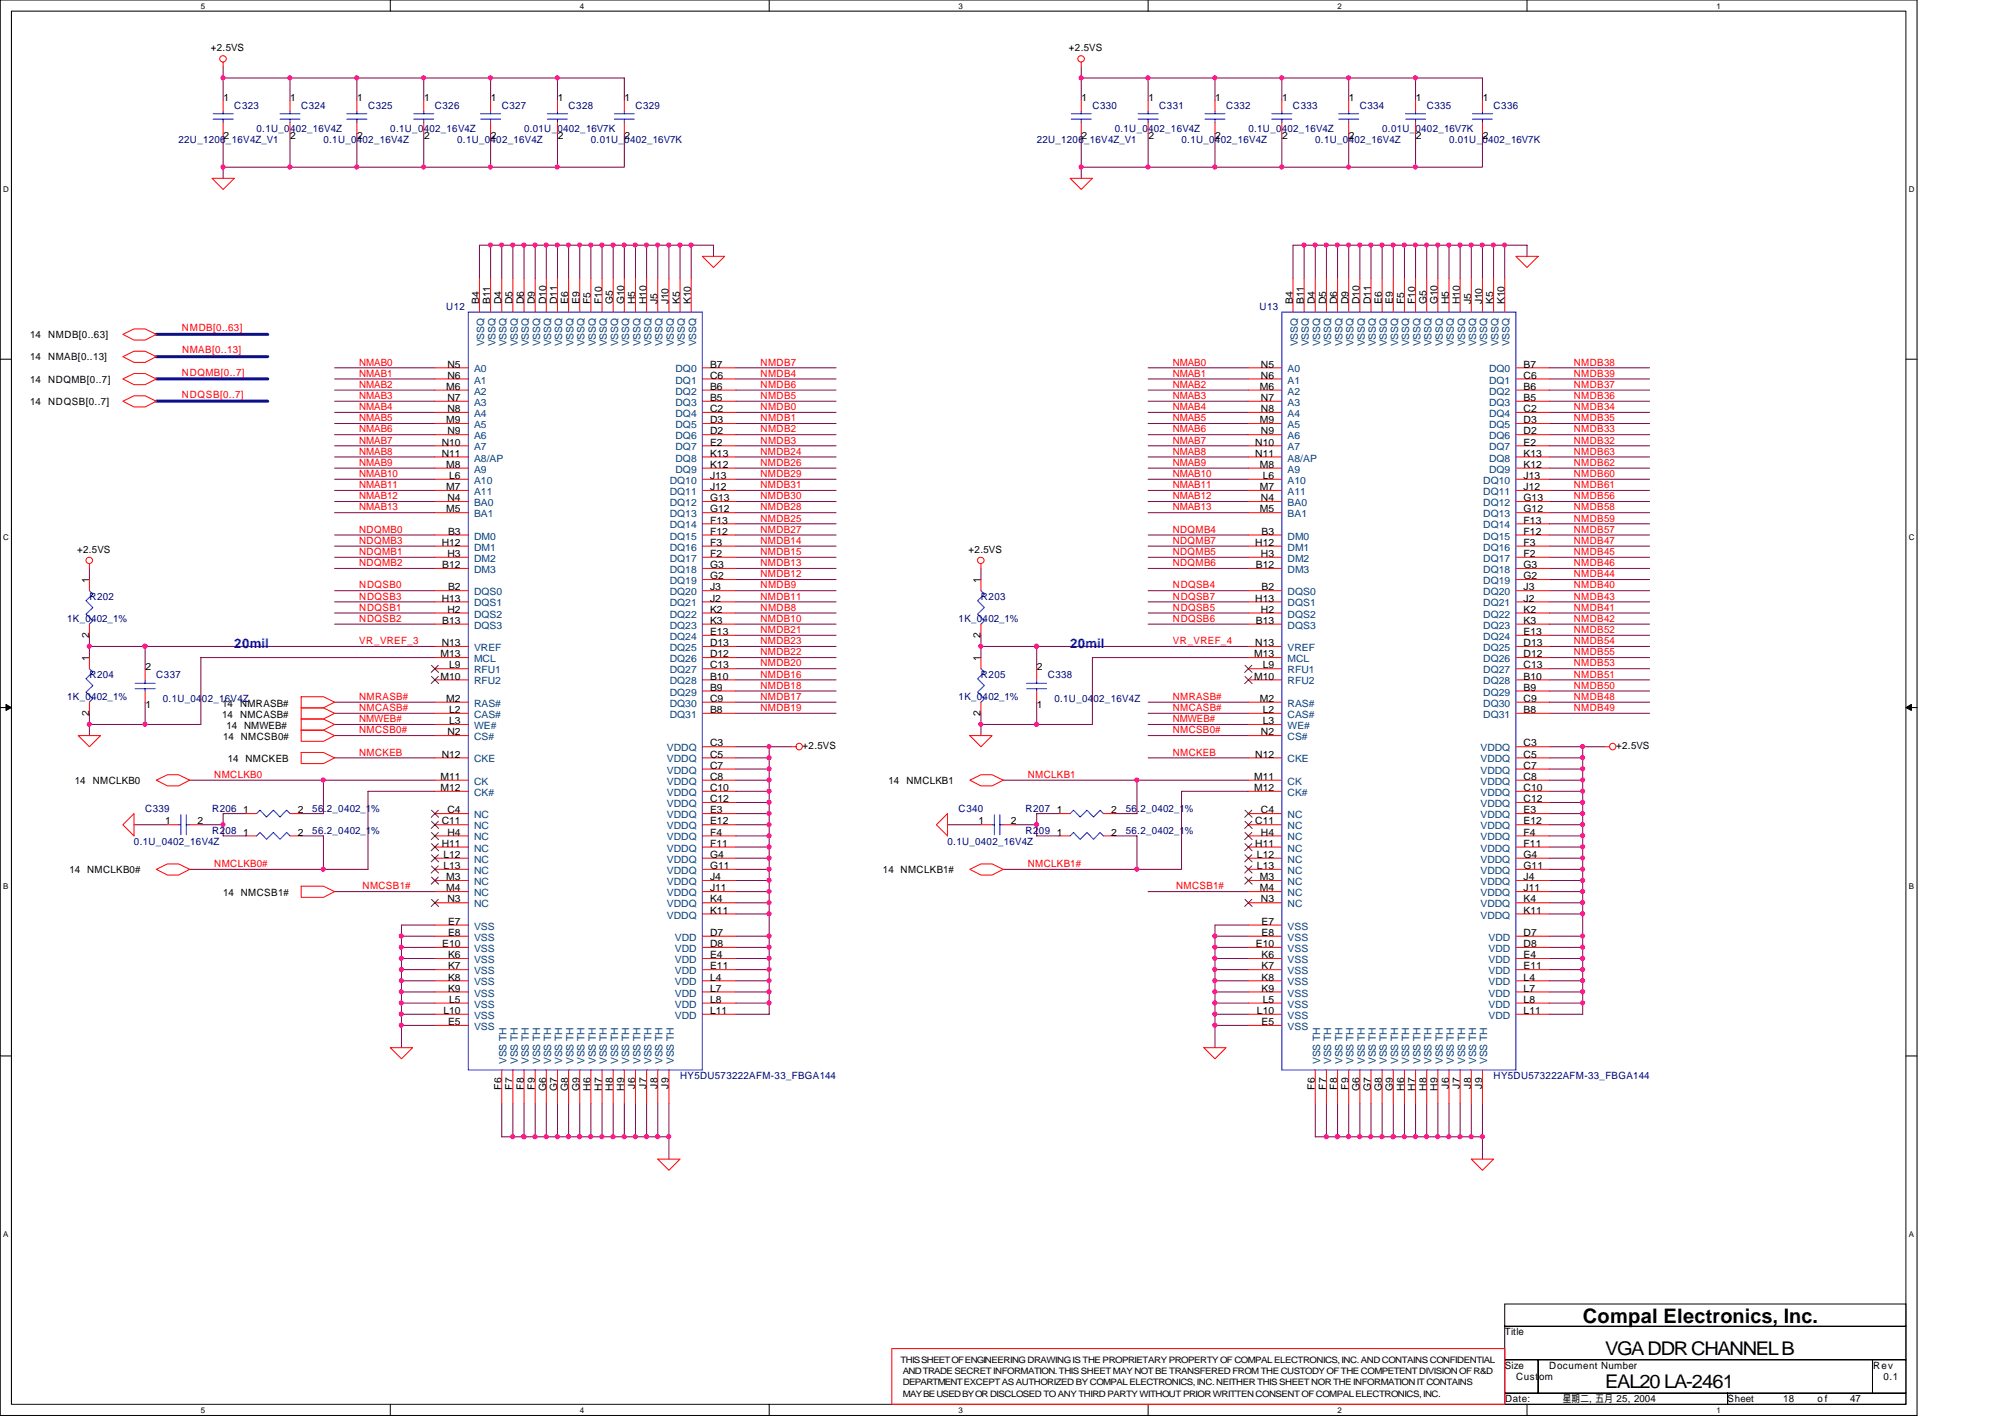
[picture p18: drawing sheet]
<svg xmlns="http://www.w3.org/2000/svg" width="297mm" height="210mm" viewBox="0 0 297 210" stroke-linecap="round" stroke-linejoin="round" font-family="sans-serif">
<defs><g id="words">
<text font-size="3" x="234.5" y="195.9">Compal Electronics, Inc.</text>
<g font-size="2.8">
<text x="237.8" y="200.7">VGA DDR CHANNEL B</text>
<text x="237.8" y="205.6">EAL20 LA-2461</text>
</g>
<g font-size="1.9" fill="#00f">
<text x="34.7" y="95.9">20mil</text>
<text x="158.5" y="95.9">20mil</text>
</g>
<g font-size="1.5">
<text x="31.2" y="7.6">+2.5VS</text>
<text x="158.4" y="7.6">+2.5VS</text>
<text x="33.1" y="15">1</text>
<text x="43" y="15">1</text>
<text x="52.9" y="15">1</text>
<text x="62.8" y="15">1</text>
<text x="72.7" y="15">1</text>
<text x="82.6" y="15">1</text>
<text x="92.5" y="15">1</text>
<text x="160.2" y="15">1</text>
<text x="170.1" y="15">1</text>
<text x="180" y="15">1</text>
<text x="189.9" y="15">1</text>
<text x="199.9" y="15">1</text>
<text x="209.8" y="15">1</text>
<text x="219.7" y="15">1</text>
<text x="33.1" y="20.7">2</text>
<text x="43" y="20.7">2</text>
<text x="52.9" y="20.7">2</text>
<text x="62.8" y="20.7">2</text>
<text x="72.7" y="20.7">2</text>
<text x="82.6" y="20.7">2</text>
<text x="92.5" y="20.7">2</text>
<text x="160.2" y="20.7">2</text>
<text x="170.1" y="20.7">2</text>
<text x="180" y="20.7">2</text>
<text x="189.9" y="20.7">2</text>
<text x="199.9" y="20.7">2</text>
<text x="209.8" y="20.7">2</text>
<text x="219.7" y="20.7">2</text>
<text x="71" y="45.1" transform="rotate(-90 71 45.1)">B4</text>
<text x="72.6" y="45.1" transform="rotate(-90 72.6 45.1)">B11</text>
<text x="74.3" y="45.1" transform="rotate(-90 74.3 45.1)">D4</text>
<text x="75.9" y="45.1" transform="rotate(-90 75.9 45.1)">D5</text>
<text x="77.6" y="45.1" transform="rotate(-90 77.6 45.1)">D6</text>
<text x="79.2" y="45.1" transform="rotate(-90 79.2 45.1)">D9</text>
<text x="80.9" y="45.1" transform="rotate(-90 80.9 45.1)">D10</text>
<text x="82.5" y="45.1" transform="rotate(-90 82.5 45.1)">D11</text>
<text x="84.2" y="45.1" transform="rotate(-90 84.2 45.1)">E6</text>
<text x="85.8" y="45.1" transform="rotate(-90 85.8 45.1)">E9</text>
<text x="87.5" y="45.1" transform="rotate(-90 87.5 45.1)">F5</text>
<text x="89.2" y="45.1" transform="rotate(-90 89.2 45.1)">F10</text>
<text x="90.8" y="45.1" transform="rotate(-90 90.8 45.1)">G5</text>
<text x="92.5" y="45.1" transform="rotate(-90 92.5 45.1)">G10</text>
<text x="94.1" y="45.1" transform="rotate(-90 94.1 45.1)">H5</text>
<text x="95.8" y="45.1" transform="rotate(-90 95.8 45.1)">H10</text>
<text x="97.4" y="45.1" transform="rotate(-90 97.4 45.1)">J5</text>
<text x="99.1" y="45.1" transform="rotate(-90 99.1 45.1)">J10</text>
<text x="100.7" y="45.1" transform="rotate(-90 100.7 45.1)">K5</text>
<text x="102.4" y="45.1" transform="rotate(-90 102.4 45.1)">K10</text>
<text x="191.5" y="45.1" transform="rotate(-90 191.5 45.1)">B4</text>
<text x="193.2" y="45.1" transform="rotate(-90 193.2 45.1)">B11</text>
<text x="194.8" y="45.1" transform="rotate(-90 194.8 45.1)">D4</text>
<text x="196.5" y="45.1" transform="rotate(-90 196.5 45.1)">D5</text>
<text x="198.1" y="45.1" transform="rotate(-90 198.1 45.1)">D6</text>
<text x="199.8" y="45.1" transform="rotate(-90 199.8 45.1)">D9</text>
<text x="201.4" y="45.1" transform="rotate(-90 201.4 45.1)">D10</text>
<text x="203.1" y="45.1" transform="rotate(-90 203.1 45.1)">D11</text>
<text x="204.7" y="45.1" transform="rotate(-90 204.7 45.1)">E6</text>
<text x="206.4" y="45.1" transform="rotate(-90 206.4 45.1)">E9</text>
<text x="208" y="45.1" transform="rotate(-90 208 45.1)">F5</text>
<text x="209.7" y="45.1" transform="rotate(-90 209.7 45.1)">F10</text>
<text x="211.3" y="45.1" transform="rotate(-90 211.3 45.1)">G5</text>
<text x="213" y="45.1" transform="rotate(-90 213 45.1)">G10</text>
<text x="214.6" y="45.1" transform="rotate(-90 214.6 45.1)">H5</text>
<text x="216.3" y="45.1" transform="rotate(-90 216.3 45.1)">H10</text>
<text x="217.9" y="45.1" transform="rotate(-90 217.9 45.1)">J5</text>
<text x="219.6" y="45.1" transform="rotate(-90 219.6 45.1)">J10</text>
<text x="221.2" y="45.1" transform="rotate(-90 221.2 45.1)">K5</text>
<text x="222.9" y="45.1" transform="rotate(-90 222.9 45.1)">K10</text>
<text x="4.5" y="50.1">14</text>
<text x="4.5" y="53.4">14</text>
<text x="7.2" y="50.1">NMDB[0..63]</text>
<text x="7.2" y="53.4">NMAB[0..13]</text>
<text x="4.5" y="56.7">14</text>
<text x="4.5" y="60">14</text>
<text x="7.2" y="56.7">NDQMB[0..7]</text>
<text x="7.2" y="60">NDQSB[0..7]</text>
<text x="66.1" y="57.7">M6</text>
<text x="66.3" y="54.4">N5</text>
<text x="66.3" y="56.1">N6</text>
<text x="66.3" y="59.4">N7</text>
<text x="105.2" y="54.4">B7</text>
<text x="105.2" y="56.1">C6</text>
<text x="105.2" y="57.7">B6</text>
<text x="105.2" y="59.4">B5</text>
<text x="186.6" y="57.7">M6</text>
<text x="186.8" y="54.4">N5</text>
<text x="186.8" y="56.1">N6</text>
<text x="186.8" y="59.4">N7</text>
<text x="225.7" y="54.4">B7</text>
<text x="225.7" y="56.1">C6</text>
<text x="225.7" y="57.7">B6</text>
<text x="225.7" y="59.4">B5</text>
<text x="65.4" y="66">N10</text>
<text x="66.1" y="62.7">M9</text>
<text x="66.3" y="61">N8</text>
<text x="66.3" y="64.3">N9</text>
<text x="105.2" y="61">C2</text>
<text x="105.2" y="62.7">D3</text>
<text x="105.2" y="64.3">D2</text>
<text x="105.2" y="66">E2</text>
<text x="186" y="66">N10</text>
<text x="186.6" y="62.7">M9</text>
<text x="186.8" y="61">N8</text>
<text x="186.8" y="64.3">N9</text>
<text x="225.7" y="61">C2</text>
<text x="225.7" y="62.7">D3</text>
<text x="225.7" y="64.3">D2</text>
<text x="225.7" y="66">E2</text>
<text x="65.4" y="67.6">N11</text>
<text x="66.1" y="69.3">M8</text>
<text x="66.5" y="71">L6</text>
<text x="105.2" y="67.6">K13</text>
<text x="105.2" y="69.3">K12</text>
<text x="105.2" y="71">J13</text>
<text x="186" y="67.6">N11</text>
<text x="186.6" y="69.3">M8</text>
<text x="187.1" y="71">L6</text>
<text x="225.7" y="67.6">K13</text>
<text x="225.7" y="69.3">K12</text>
<text x="225.7" y="71">J13</text>
<text x="66.1" y="72.6">M7</text>
<text x="66.1" y="75.9">M5</text>
<text x="66.3" y="74.3">N4</text>
<text x="105.2" y="72.6">J12</text>
<text x="105.2" y="74.3">G13</text>
<text x="105.2" y="75.9">G12</text>
<text x="105.2" y="77.6">F13</text>
<text x="186.6" y="72.6">M7</text>
<text x="186.6" y="75.9">M5</text>
<text x="186.8" y="74.3">N4</text>
<text x="225.7" y="72.6">J12</text>
<text x="225.7" y="74.3">G13</text>
<text x="225.7" y="75.9">G12</text>
<text x="225.7" y="77.6">F13</text>
<text x="11.4" y="81.9">+2.5VS</text>
<text x="65.4" y="80.9">H12</text>
<text x="66.3" y="82.5">H3</text>
<text x="66.4" y="79.2">B3</text>
<text x="105.2" y="79.2">F12</text>
<text x="105.2" y="80.9">F3</text>
<text x="105.2" y="82.5">F2</text>
<text x="143.5" y="81.9">+2.5VS</text>
<text x="186" y="80.9">H12</text>
<text x="186.8" y="82.5">H3</text>
<text x="186.9" y="79.2">B3</text>
<text x="225.7" y="79.2">F12</text>
<text x="225.7" y="80.9">F3</text>
<text x="225.7" y="82.5">F2</text>
<text x="13.2" y="86.4" transform="rotate(-90 13.2 86.4)">1</text>
<text x="65.4" y="89.1">H13</text>
<text x="65.5" y="84.2">B12</text>
<text x="66.4" y="87.5">B2</text>
<text x="105.2" y="84.2">G3</text>
<text x="105.2" y="85.8">G2</text>
<text x="105.2" y="87.5">J3</text>
<text x="105.2" y="89.1">J2</text>
<text x="145.3" y="86.4" transform="rotate(-90 145.3 86.4)">1</text>
<text x="186" y="89.1">H13</text>
<text x="186.1" y="84.2">B12</text>
<text x="186.9" y="87.5">B2</text>
<text x="225.7" y="84.2">G3</text>
<text x="225.7" y="85.8">G2</text>
<text x="225.7" y="87.5">J3</text>
<text x="225.7" y="89.1">J2</text>
<text x="13.2" y="94.4" transform="rotate(-90 13.2 94.4)">2</text>
<text x="65.4" y="95.7">N13</text>
<text x="65.5" y="92.4">B13</text>
<text x="66.3" y="90.8">H2</text>
<text x="105.2" y="90.8">K2</text>
<text x="105.2" y="92.4">K3</text>
<text x="105.2" y="94.1">E13</text>
<text x="105.2" y="95.7">D13</text>
<text x="145.3" y="94.4" transform="rotate(-90 145.3 94.4)">2</text>
<text x="186" y="95.7">N13</text>
<text x="186.1" y="92.4">B13</text>
<text x="186.8" y="90.8">H2</text>
<text x="225.7" y="90.8">K2</text>
<text x="225.7" y="92.4">K3</text>
<text x="225.7" y="94.1">E13</text>
<text x="225.7" y="95.7">D13</text>
<text x="13.2" y="97.9" transform="rotate(-90 13.2 97.9)">1</text>
<text x="21.5" y="99.2">2</text>
<text x="65.3" y="97.4">M13</text>
<text x="65.3" y="100.7">M10</text>
<text x="66.5" y="99">L9</text>
<text x="105.2" y="97.4">D12</text>
<text x="105.2" y="99">C13</text>
<text x="105.2" y="100.7">B10</text>
<text x="145.3" y="97.9" transform="rotate(-90 145.3 97.9)">1</text>
<text x="153.6" y="99.2">2</text>
<text x="185.8" y="97.4">M13</text>
<text x="185.8" y="100.7">M10</text>
<text x="187.1" y="99">L9</text>
<text x="225.7" y="97.4">D12</text>
<text x="225.7" y="99">C13</text>
<text x="225.7" y="100.7">B10</text>
<text x="13.2" y="106" transform="rotate(-90 13.2 106)">2</text>
<text x="21.5" y="104.9">1</text>
<text x="32.9" y="104.7">14</text>
<text x="32.9" y="106.3">14</text>
<text x="33.6" y="108">14 NMWEB#</text>
<text x="35.6" y="104.7">NMRASB#</text>
<text x="35.6" y="106.3">NMCASB#</text>
<text x="66.1" y="104">M2</text>
<text x="66.5" y="105.6">L2</text>
<text x="66.5" y="107.3">L3</text>
<text x="105.2" y="102.3">B9</text>
<text x="105.2" y="104">C9</text>
<text x="105.2" y="105.6">B8</text>
<text x="145.3" y="106" transform="rotate(-90 145.3 106)">2</text>
<text x="153.6" y="104.9">1</text>
<text x="186.6" y="104">M2</text>
<text x="187.1" y="105.6">L2</text>
<text x="187.1" y="107.3">L3</text>
<text x="225.7" y="102.3">B9</text>
<text x="225.7" y="104">C9</text>
<text x="225.7" y="105.6">B8</text>
<text x="33.1" y="109.6">14 NMCSB0#</text>
<text x="33.7" y="112.9">14 NMCKEB</text>
<text x="65.4" y="112.2">N12</text>
<text x="66.3" y="108.9">N2</text>
<text x="105.2" y="110.6">C3</text>
<text x="105.2" y="112.2">C5</text>
<text x="105.2" y="113.9">C7</text>
<text x="118.9" y="111">+2.5VS</text>
<text x="186" y="112.2">N12</text>
<text x="186.8" y="108.9">N2</text>
<text x="225.7" y="110.6">C3</text>
<text x="225.7" y="112.2">C5</text>
<text x="225.7" y="113.9">C7</text>
<text x="239.4" y="111">+2.5VS</text>
<text x="11.1" y="116.1">14</text>
<text x="13.8" y="116.1">NMCLKB0</text>
<text x="65.3" y="115.5">M11</text>
<text x="65.3" y="117.2">M12</text>
<text x="105.2" y="115.5">C8</text>
<text x="105.2" y="117.2">C10</text>
<text x="105.2" y="118.8">C12</text>
<text x="131.6" y="116.1">14</text>
<text x="134.3" y="116.1">NMCLKB1</text>
<text x="185.8" y="115.5">M11</text>
<text x="185.8" y="117.2">M12</text>
<text x="225.7" y="115.5">C8</text>
<text x="225.7" y="117.2">C10</text>
<text x="225.7" y="118.8">C12</text>
<text x="24.5" y="122.1">1</text>
<text x="29.2" y="122.1">2</text>
<text x="36" y="120.5">1</text>
<text x="36" y="123.8">1</text>
<text x="44.1" y="120.5">2</text>
<text x="44.1" y="123.8">2</text>
<text x="65.4" y="122.1">C11</text>
<text x="65.4" y="125.4">H11</text>
<text x="66.3" y="120.5">C4</text>
<text x="66.3" y="123.8">H4</text>
<text x="105.2" y="120.5">E3</text>
<text x="105.2" y="122.1">E12</text>
<text x="105.2" y="123.8">F4</text>
<text x="105.2" y="125.4">F11</text>
<text x="145" y="122.1">1</text>
<text x="149.8" y="122.1">2</text>
<text x="156.5" y="120.5">1</text>
<text x="156.5" y="123.8">1</text>
<text x="164.6" y="120.5">2</text>
<text x="164.6" y="123.8">2</text>
<text x="186" y="122.1">C11</text>
<text x="186" y="125.4">H11</text>
<text x="186.8" y="120.5">C4</text>
<text x="186.8" y="123.8">H4</text>
<text x="225.7" y="120.5">E3</text>
<text x="225.7" y="122.1">E12</text>
<text x="225.7" y="123.8">F4</text>
<text x="225.7" y="125.4">F11</text>
<text x="10.3" y="129.3">14 NMCLKB0#</text>
<text x="65.7" y="127.1">L12</text>
<text x="65.7" y="128.7">L13</text>
<text x="66.1" y="130.4">M3</text>
<text x="105.2" y="127.1">G4</text>
<text x="105.2" y="128.7">G11</text>
<text x="105.2" y="130.4">J4</text>
<text x="130.8" y="129.3">14 NMCLKB1#</text>
<text x="186.2" y="127.1">L12</text>
<text x="186.2" y="128.7">L13</text>
<text x="186.6" y="130.4">M3</text>
<text x="225.7" y="127.1">G4</text>
<text x="225.7" y="128.7">G11</text>
<text x="225.7" y="130.4">J4</text>
<text x="33.1" y="132.8">14 NMCSB1#</text>
<text x="66.1" y="132">M4</text>
<text x="66.3" y="133.7">N3</text>
<text x="66.4" y="137">E7</text>
<text x="105.2" y="132">J11</text>
<text x="105.2" y="133.7">K4</text>
<text x="105.2" y="135.3">K11</text>
<text x="186.6" y="132">M4</text>
<text x="186.8" y="133.7">N3</text>
<text x="186.9" y="137">E7</text>
<text x="225.7" y="132">J11</text>
<text x="225.7" y="133.7">K4</text>
<text x="225.7" y="135.3">K11</text>
<text x="65.5" y="140.3">E10</text>
<text x="66.4" y="138.6">E8</text>
<text x="66.4" y="141.9">K6</text>
<text x="66.4" y="143.6">K7</text>
<text x="105.2" y="138.6">D7</text>
<text x="105.2" y="140.3">D8</text>
<text x="105.2" y="141.9">E4</text>
<text x="105.2" y="143.6">E11</text>
<text x="186.1" y="140.3">E10</text>
<text x="186.9" y="138.6">E8</text>
<text x="186.9" y="141.9">K6</text>
<text x="186.9" y="143.6">K7</text>
<text x="225.7" y="138.6">D7</text>
<text x="225.7" y="140.3">D8</text>
<text x="225.7" y="141.9">E4</text>
<text x="225.7" y="143.6">E11</text>
<text x="66.4" y="145.2">K8</text>
<text x="66.4" y="146.9">K9</text>
<text x="66.5" y="148.5">L5</text>
<text x="105.2" y="145.2">L4</text>
<text x="105.2" y="146.9">L7</text>
<text x="105.2" y="148.5">L8</text>
<text x="186.9" y="145.2">K8</text>
<text x="186.9" y="146.9">K9</text>
<text x="187.1" y="148.5">L5</text>
<text x="225.7" y="145.2">L4</text>
<text x="225.7" y="146.9">L7</text>
<text x="225.7" y="148.5">L8</text>
<text x="65.7" y="150.2">L10</text>
<text x="66.4" y="151.8">E5</text>
<text x="105.2" y="150.2">L11</text>
<text x="186.2" y="150.2">L10</text>
<text x="186.9" y="151.8">E5</text>
<text x="225.7" y="150.2">L11</text>
<text x="74.3" y="161.4" transform="rotate(-90 74.3 161.4)">F6</text>
<text x="75.9" y="161.4" transform="rotate(-90 75.9 161.4)">F7</text>
<text x="77.6" y="161.4" transform="rotate(-90 77.6 161.4)">F8</text>
<text x="79.2" y="161.4" transform="rotate(-90 79.2 161.4)">F9</text>
<text x="80.9" y="161.7" transform="rotate(-90 80.9 161.7)">G6</text>
<text x="82.5" y="161.7" transform="rotate(-90 82.5 161.7)">G7</text>
<text x="84.2" y="161.7" transform="rotate(-90 84.2 161.7)">G8</text>
<text x="85.8" y="161.7" transform="rotate(-90 85.8 161.7)">G9</text>
<text x="87.5" y="161.6" transform="rotate(-90 87.5 161.6)">H6</text>
<text x="89.2" y="161.6" transform="rotate(-90 89.2 161.6)">H7</text>
<text x="90.8" y="161.6" transform="rotate(-90 90.8 161.6)">H8</text>
<text x="92.5" y="161.6" transform="rotate(-90 92.5 161.6)">H9</text>
<text x="94.1" y="161.2" transform="rotate(-90 94.1 161.2)">J6</text>
<text x="95.8" y="161.2" transform="rotate(-90 95.8 161.2)">J7</text>
<text x="97.4" y="161.2" transform="rotate(-90 97.4 161.2)">J8</text>
<text x="99.1" y="161.2" transform="rotate(-90 99.1 161.2)">J9</text>
<text x="194.8" y="161.4" transform="rotate(-90 194.8 161.4)">F6</text>
<text x="196.5" y="161.4" transform="rotate(-90 196.5 161.4)">F7</text>
<text x="198.1" y="161.4" transform="rotate(-90 198.1 161.4)">F8</text>
<text x="199.8" y="161.4" transform="rotate(-90 199.8 161.4)">F9</text>
<text x="201.4" y="161.7" transform="rotate(-90 201.4 161.7)">G6</text>
<text x="203.1" y="161.7" transform="rotate(-90 203.1 161.7)">G7</text>
<text x="204.7" y="161.7" transform="rotate(-90 204.7 161.7)">G8</text>
<text x="206.4" y="161.7" transform="rotate(-90 206.4 161.7)">G9</text>
<text x="208" y="161.6" transform="rotate(-90 208 161.6)">H6</text>
<text x="209.7" y="161.6" transform="rotate(-90 209.7 161.6)">H7</text>
<text x="211.3" y="161.6" transform="rotate(-90 211.3 161.6)">H8</text>
<text x="213" y="161.6" transform="rotate(-90 213 161.6)">H9</text>
<text x="214.6" y="161.2" transform="rotate(-90 214.6 161.2)">J6</text>
<text x="216.3" y="161.2" transform="rotate(-90 216.3 161.2)">J7</text>
<text x="217.9" y="161.2" transform="rotate(-90 217.9 161.2)">J8</text>
<text x="219.6" y="161.2" transform="rotate(-90 219.6 161.2)">J9</text>
<text x="222.9" y="197.8">Title</text>
<text x="222.9" y="202.8">Size</text>
<text x="229.5" y="202.8">Document Number</text>
<text x="277.5" y="202.8">Rev</text>
<text x="223" y="207.7">Date:</text>
<text x="224.6" y="204.4">Custom</text>
<text x="231.5" y="207.7">星期二 五月 25, 2004</text>
<text x="235.5" y="207.7">,</text>
<text x="255.9" y="207.7">Sheet</text>
<text x="264.2" y="207.7">18</text>
<text x="269.3" y="207.7">o f</text>
<text x="274.1" y="207.7">47</text>
<text x="279.1" y="204.4">0.1</text>
</g>
<g font-size="1.5" fill="#000080">
<text x="34.7" y="16.2">C323</text>
<text x="44.6" y="16.2">C324</text>
<text x="54.5" y="16.2">C325</text>
<text x="64.4" y="16.2">C326</text>
<text x="74.3" y="16.2">C327</text>
<text x="84.2" y="16.2">C328</text>
<text x="94.1" y="16.2">C329</text>
<text x="161.8" y="16.2">C330</text>
<text x="171.7" y="16.2">C331</text>
<text x="181.6" y="16.2">C332</text>
<text x="191.6" y="16.2">C333</text>
<text x="201.5" y="16.2">C334</text>
<text x="211.4" y="16.2">C335</text>
<text x="221.3" y="16.2">C336</text>
<text x="26.5" y="21.2">22U_1206_16V4Z_V1</text>
<text x="38" y="19.5">0.1U_0402_16V4Z</text>
<text x="47.9" y="21.2">0.1U_0402_16V4Z</text>
<text x="57.8" y="19.5">0.1U_0402_16V4Z</text>
<text x="67.7" y="21.2">0.1U_0402_16V4Z</text>
<text x="77.6" y="19.5">0.01U_0402_16V7K</text>
<text x="87.5" y="21.2">0.01U_0402_16V7K</text>
<text x="153.6" y="21.2">22U_1206_16V4Z_V1</text>
<text x="165.1" y="19.5">0.1U_0402_16V4Z</text>
<text x="175" y="21.2">0.1U_0402_16V4Z</text>
<text x="185" y="19.5">0.1U_0402_16V4Z</text>
<text x="194.9" y="21.2">0.1U_0402_16V4Z</text>
<text x="204.8" y="19.5">0.01U_0402_16V7K</text>
<text x="214.7" y="21.2">0.01U_0402_16V7K</text>
<text x="66.1" y="45.9">U12</text>
<text x="186.6" y="45.9">U13</text>
<text x="13.2" y="88.9">R202</text>
<text x="145.3" y="88.9">R203</text>
<text x="9.9" y="92.2">1K_0402_1%</text>
<text x="142" y="92.2">1K_0402_1%</text>
<text x="13.2" y="100.4">R204</text>
<text x="23.2" y="100.4">C337</text>
<text x="145.3" y="100.4">R205</text>
<text x="155.2" y="100.4">C338</text>
<text x="9.9" y="103.7">1K_0402_1%</text>
<text x="24.1" y="104.1">0.1U_0402_16V4Z</text>
<text x="142" y="103.7">1K_0402_1%</text>
<text x="156.2" y="104.1">0.1U_0402_16V4Z</text>
<text x="19.9" y="125.2">0.1U_0402_16V4Z</text>
<text x="21.5" y="120.2">C339</text>
<text x="31.4" y="120.2">R206</text>
<text x="31.4" y="123.5">R208</text>
<text x="46.3" y="120.2">56.2_0402_1%</text>
<text x="46.3" y="123.5">56.2_0402_1%</text>
<text x="140.4" y="125.2">0.1U_0402_16V4Z</text>
<text x="142" y="120.2">C340</text>
<text x="151.9" y="120.2">R207</text>
<text x="151.9" y="123.5">R209</text>
<text x="166.8" y="120.2">56.2_0402_1%</text>
<text x="166.8" y="123.5">56.2_0402_1%</text>
<text x="100.7" y="159.9">HY5DU573222AFM-33_FBGA144</text>
<text x="221.3" y="159.9">HY5DU573222AFM-33_FBGA144</text>
</g>
<g font-size="1.5" fill="#f00">
<text x="27" y="49">NMDB[0..63]</text>
<text x="27" y="52.3">NMAB[0..13]</text>
<text x="27" y="55.6">NDQMB[0..7]</text>
<text x="27" y="58.9">NDQSB[0..7]</text>
<text x="53.2" y="54.1">NMAB0</text>
<text x="53.2" y="59.1">NMAB3</text>
<text x="53.2" y="55.8">NMAB1</text>
<text x="53.2" y="57.4">NMAB2</text>
<text x="112.7" y="54.1">NMDB7</text>
<text x="112.7" y="59.1">NMDB5</text>
<text x="112.7" y="55.8">NMDB4</text>
<text x="112.7" y="57.4">NMDB6</text>
<text x="173.7" y="54.1">NMAB0</text>
<text x="173.7" y="59.1">NMAB3</text>
<text x="173.7" y="55.8">NMAB1</text>
<text x="173.7" y="57.4">NMAB2</text>
<text x="233.2" y="57.4">NMDB37</text>
<text x="233.2" y="55.8">NMDB39</text>
<text x="233.2" y="54.1">NMDB38</text>
<text x="233.2" y="59.1">NMDB36</text>
<text x="53.2" y="60.7">NMAB4</text>
<text x="53.2" y="65.7">NMAB7</text>
<text x="53.2" y="62.4">NMAB5</text>
<text x="53.2" y="64.1">NMAB6</text>
<text x="112.7" y="65.7">NMDB3</text>
<text x="112.7" y="60.7">NMDB0</text>
<text x="112.7" y="62.4">NMDB1</text>
<text x="112.7" y="64.1">NMDB2</text>
<text x="173.7" y="60.7">NMAB4</text>
<text x="173.7" y="65.7">NMAB7</text>
<text x="173.7" y="62.4">NMAB5</text>
<text x="173.7" y="64.1">NMAB6</text>
<text x="233.2" y="64.1">NMDB33</text>
<text x="233.2" y="60.7">NMDB34</text>
<text x="233.2" y="62.4">NMDB35</text>
<text x="233.2" y="65.7">NMDB32</text>
<text x="53.2" y="67.4">NMAB8</text>
<text x="53.2" y="69">NMAB9</text>
<text x="53.2" y="70.7">NMAB10</text>
<text x="112.6" y="69">NMDB26</text>
<text x="112.6" y="70.7">NMDB29</text>
<text x="112.6" y="67.4">NMDB24</text>
<text x="173.7" y="67.4">NMAB8</text>
<text x="173.7" y="69">NMAB9</text>
<text x="173.7" y="70.7">NMAB10</text>
<text x="233.2" y="67.4">NMDB63</text>
<text x="233.2" y="70.7">NMDB60</text>
<text x="233.2" y="69">NMDB62</text>
<text x="53.2" y="72.3">NMAB11</text>
<text x="53.2" y="74">NMAB12</text>
<text x="53.2" y="75.6">NMAB13</text>
<text x="112.6" y="72.3">NMDB31</text>
<text x="112.6" y="75.6">NMDB28</text>
<text x="112.6" y="77.3">NMDB25</text>
<text x="112.6" y="74">NMDB30</text>
<text x="173.7" y="72.3">NMAB11</text>
<text x="173.7" y="74">NMAB12</text>
<text x="173.7" y="75.6">NMAB13</text>
<text x="233.2" y="74">NMDB56</text>
<text x="233.2" y="75.6">NMDB58</text>
<text x="233.2" y="77.3">NMDB59</text>
<text x="233.2" y="72.3">NMDB61</text>
<text x="53.2" y="78.9">NDQMB0</text>
<text x="53.2" y="82.2">NDQMB1</text>
<text x="53.2" y="80.6">NDQMB3</text>
<text x="53.2" y="83.9">NDQMB2</text>
<text x="112.6" y="78.9">NMDB27</text>
<text x="112.6" y="82.2">NMDB15</text>
<text x="112.6" y="83.9">NMDB13</text>
<text x="112.6" y="80.6">NMDB14</text>
<text x="173.7" y="83.9">NDQMB6</text>
<text x="173.7" y="82.2">NDQMB5</text>
<text x="173.7" y="78.9">NDQMB4</text>
<text x="173.7" y="80.6">NDQMB7</text>
<text x="233.2" y="78.9">NMDB57</text>
<text x="233.2" y="80.6">NMDB47</text>
<text x="233.2" y="83.9">NMDB46</text>
<text x="233.2" y="82.2">NMDB45</text>
<text x="53.2" y="87.2">NDQSB0</text>
<text x="53.2" y="88.8">NDQSB3</text>
<text x="112.6" y="88.8">NMDB11</text>
<text x="112.6" y="85.5">NMDB12</text>
<text x="112.7" y="87.2">NMDB9</text>
<text x="173.7" y="87.2">NDQSB4</text>
<text x="173.7" y="88.8">NDQSB7</text>
<text x="233.2" y="87.2">NMDB40</text>
<text x="233.2" y="88.8">NMDB43</text>
<text x="233.2" y="85.5">NMDB44</text>
<text x="53.2" y="95.4">VR_VREF_3</text>
<text x="53.2" y="90.5">NDQSB1</text>
<text x="53.2" y="92.1">NDQSB2</text>
<text x="112.6" y="92.1">NMDB10</text>
<text x="112.6" y="93.8">NMDB21</text>
<text x="112.6" y="95.4">NMDB23</text>
<text x="112.7" y="90.5">NMDB8</text>
<text x="173.7" y="95.4">VR_VREF_4</text>
<text x="173.7" y="92.1">NDQSB6</text>
<text x="173.7" y="90.5">NDQSB5</text>
<text x="233.2" y="90.5">NMDB41</text>
<text x="233.2" y="92.1">NMDB42</text>
<text x="233.2" y="95.4">NMDB54</text>
<text x="233.2" y="93.8">NMDB52</text>
<text x="112.6" y="100.4">NMDB16</text>
<text x="112.6" y="97.1">NMDB22</text>
<text x="112.6" y="98.7">NMDB20</text>
<text x="233.2" y="97.1">NMDB55</text>
<text x="233.2" y="98.7">NMDB53</text>
<text x="233.2" y="100.4">NMDB51</text>
<text x="53.2" y="103.7">NMRASB#</text>
<text x="53.2" y="105.3">NMCASB#</text>
<text x="53.2" y="107">NMWEB#</text>
<text x="112.6" y="105.3">NMDB19</text>
<text x="112.6" y="103.7">NMDB17</text>
<text x="112.6" y="102">NMDB18</text>
<text x="173.7" y="103.7">NMRASB#</text>
<text x="173.7" y="105.3">NMCASB#</text>
<text x="173.7" y="107">NMWEB#</text>
<text x="233.2" y="103.7">NMDB48</text>
<text x="233.2" y="102">NMDB50</text>
<text x="233.2" y="105.3">NMDB49</text>
<text x="53.2" y="111.9">NMCKEB</text>
<text x="53.2" y="108.6">NMCSB0#</text>
<text x="173.7" y="111.9">NMCKEB</text>
<text x="173.7" y="108.6">NMCSB0#</text>
<text x="31.7" y="115.2">NMCLKB0</text>
<text x="152.3" y="115.2">NMCLKB1</text>
<text x="31.7" y="128.4">NMCLKB0#</text>
<text x="53.7" y="131.7">NMCSB1#</text>
<text x="152.3" y="128.4">NMCLKB1#</text>
<text x="174.2" y="131.7">NMCSB1#</text>
</g>
<g font-size="1.5" fill="#004080">
<text x="71.8" y="51.3" transform="rotate(-90 71.8 51.3)">VSSQ</text>
<text x="73.4" y="51.3" transform="rotate(-90 73.4 51.3)">VSSQ</text>
<text x="75.1" y="51.3" transform="rotate(-90 75.1 51.3)">VSSQ</text>
<text x="76.7" y="51.3" transform="rotate(-90 76.7 51.3)">VSSQ</text>
<text x="78.4" y="51.3" transform="rotate(-90 78.4 51.3)">VSSQ</text>
<text x="80" y="51.3" transform="rotate(-90 80 51.3)">VSSQ</text>
<text x="81.7" y="51.3" transform="rotate(-90 81.7 51.3)">VSSQ</text>
<text x="83.3" y="51.3" transform="rotate(-90 83.3 51.3)">VSSQ</text>
<text x="85" y="51.3" transform="rotate(-90 85 51.3)">VSSQ</text>
<text x="86.6" y="51.3" transform="rotate(-90 86.6 51.3)">VSSQ</text>
<text x="88.3" y="51.3" transform="rotate(-90 88.3 51.3)">VSSQ</text>
<text x="89.9" y="51.3" transform="rotate(-90 89.9 51.3)">VSSQ</text>
<text x="91.6" y="51.3" transform="rotate(-90 91.6 51.3)">VSSQ</text>
<text x="93.2" y="51.3" transform="rotate(-90 93.2 51.3)">VSSQ</text>
<text x="94.9" y="51.3" transform="rotate(-90 94.9 51.3)">VSSQ</text>
<text x="96.5" y="51.3" transform="rotate(-90 96.5 51.3)">VSSQ</text>
<text x="98.2" y="51.3" transform="rotate(-90 98.2 51.3)">VSSQ</text>
<text x="99.8" y="51.3" transform="rotate(-90 99.8 51.3)">VSSQ</text>
<text x="101.5" y="51.3" transform="rotate(-90 101.5 51.3)">VSSQ</text>
<text x="103.1" y="51.3" transform="rotate(-90 103.1 51.3)">VSSQ</text>
<text x="192.3" y="51.3" transform="rotate(-90 192.3 51.3)">VSSQ</text>
<text x="193.9" y="51.3" transform="rotate(-90 193.9 51.3)">VSSQ</text>
<text x="195.6" y="51.3" transform="rotate(-90 195.6 51.3)">VSSQ</text>
<text x="197.2" y="51.3" transform="rotate(-90 197.2 51.3)">VSSQ</text>
<text x="198.9" y="51.3" transform="rotate(-90 198.9 51.3)">VSSQ</text>
<text x="200.5" y="51.3" transform="rotate(-90 200.5 51.3)">VSSQ</text>
<text x="202.2" y="51.3" transform="rotate(-90 202.2 51.3)">VSSQ</text>
<text x="203.8" y="51.3" transform="rotate(-90 203.8 51.3)">VSSQ</text>
<text x="205.5" y="51.3" transform="rotate(-90 205.5 51.3)">VSSQ</text>
<text x="207.1" y="51.3" transform="rotate(-90 207.1 51.3)">VSSQ</text>
<text x="208.8" y="51.3" transform="rotate(-90 208.8 51.3)">VSSQ</text>
<text x="210.4" y="51.3" transform="rotate(-90 210.4 51.3)">VSSQ</text>
<text x="212.1" y="51.3" transform="rotate(-90 212.1 51.3)">VSSQ</text>
<text x="213.7" y="51.3" transform="rotate(-90 213.7 51.3)">VSSQ</text>
<text x="215.4" y="51.3" transform="rotate(-90 215.4 51.3)">VSSQ</text>
<text x="217" y="51.3" transform="rotate(-90 217 51.3)">VSSQ</text>
<text x="218.7" y="51.3" transform="rotate(-90 218.7 51.3)">VSSQ</text>
<text x="220.3" y="51.3" transform="rotate(-90 220.3 51.3)">VSSQ</text>
<text x="222" y="51.3" transform="rotate(-90 222 51.3)">VSSQ</text>
<text x="223.6" y="51.3" transform="rotate(-90 223.6 51.3)">VSSQ</text>
<text x="70.2" y="55.2">A0</text>
<text x="70.2" y="56.8">A1</text>
<text x="70.2" y="58.5">A2</text>
<text x="100.1" y="55.2">DQ0</text>
<text x="100.1" y="56.8">DQ1</text>
<text x="100.1" y="58.5">DQ2</text>
<text x="190.8" y="55.2">A0</text>
<text x="190.8" y="56.8">A1</text>
<text x="190.8" y="58.5">A2</text>
<text x="220.6" y="55.2">DQ0</text>
<text x="220.6" y="56.8">DQ1</text>
<text x="220.6" y="58.5">DQ2</text>
<text x="70.2" y="60.1">A3</text>
<text x="70.2" y="61.8">A4</text>
<text x="70.2" y="63.4">A5</text>
<text x="70.2" y="65.1">A6</text>
<text x="100.1" y="60.1">DQ3</text>
<text x="100.1" y="61.8">DQ4</text>
<text x="100.1" y="63.4">DQ5</text>
<text x="100.1" y="65.1">DQ6</text>
<text x="190.8" y="60.1">A3</text>
<text x="190.8" y="61.8">A4</text>
<text x="190.8" y="63.4">A5</text>
<text x="190.8" y="65.1">A6</text>
<text x="220.6" y="60.1">DQ3</text>
<text x="220.6" y="61.8">DQ4</text>
<text x="220.6" y="63.4">DQ5</text>
<text x="220.6" y="65.1">DQ6</text>
<text x="70.2" y="66.7">A7</text>
<text x="70.2" y="68.4">A8/AP</text>
<text x="70.2" y="70">A9</text>
<text x="70.2" y="71.7">A10</text>
<text x="99.2" y="71.7">DQ10</text>
<text x="100.1" y="66.7">DQ7</text>
<text x="100.1" y="68.4">DQ8</text>
<text x="100.1" y="70">DQ9</text>
<text x="190.8" y="66.7">A7</text>
<text x="190.8" y="68.4">A8/AP</text>
<text x="190.8" y="70">A9</text>
<text x="190.8" y="71.7">A10</text>
<text x="219.7" y="71.7">DQ10</text>
<text x="220.6" y="66.7">DQ7</text>
<text x="220.6" y="68.4">DQ8</text>
<text x="220.6" y="70">DQ9</text>
<text x="70.2" y="73.3">A11</text>
<text x="70.2" y="75">BA0</text>
<text x="70.2" y="76.6">BA1</text>
<text x="99.2" y="73.3">DQ11</text>
<text x="99.2" y="75">DQ12</text>
<text x="99.2" y="76.6">DQ13</text>
<text x="190.8" y="73.3">A11</text>
<text x="190.8" y="75">BA0</text>
<text x="190.8" y="76.6">BA1</text>
<text x="219.7" y="73.3">DQ11</text>
<text x="219.7" y="75">DQ12</text>
<text x="219.7" y="76.6">DQ13</text>
<text x="70.2" y="79.9">DM0</text>
<text x="70.2" y="81.6">DM1</text>
<text x="70.2" y="83.2">DM2</text>
<text x="99.2" y="78.3">DQ14</text>
<text x="99.2" y="79.9">DQ15</text>
<text x="99.2" y="81.6">DQ16</text>
<text x="99.2" y="83.2">DQ17</text>
<text x="190.8" y="79.9">DM0</text>
<text x="190.8" y="81.6">DM1</text>
<text x="190.8" y="83.2">DM2</text>
<text x="219.7" y="78.3">DQ14</text>
<text x="219.7" y="79.9">DQ15</text>
<text x="219.7" y="81.6">DQ16</text>
<text x="219.7" y="83.2">DQ17</text>
<text x="70.2" y="84.9">DM3</text>
<text x="70.2" y="88.2">DQS0</text>
<text x="70.2" y="89.8">DQS1</text>
<text x="99.2" y="84.9">DQ18</text>
<text x="99.2" y="86.5">DQ19</text>
<text x="99.2" y="88.2">DQ20</text>
<text x="99.2" y="89.8">DQ21</text>
<text x="190.8" y="84.9">DM3</text>
<text x="190.8" y="88.2">DQS0</text>
<text x="190.8" y="89.8">DQS1</text>
<text x="219.7" y="84.9">DQ18</text>
<text x="219.7" y="86.5">DQ19</text>
<text x="219.7" y="88.2">DQ20</text>
<text x="219.7" y="89.8">DQ21</text>
<text x="70.2" y="91.5">DQS2</text>
<text x="70.2" y="93.1">DQS3</text>
<text x="99.2" y="91.5">DQ22</text>
<text x="99.2" y="93.1">DQ23</text>
<text x="99.2" y="94.8">DQ24</text>
<text x="190.8" y="91.5">DQS2</text>
<text x="190.8" y="93.1">DQS3</text>
<text x="219.7" y="91.5">DQ22</text>
<text x="219.7" y="93.1">DQ23</text>
<text x="219.7" y="94.8">DQ24</text>
<text x="70.2" y="96.4">VREF</text>
<text x="70.2" y="98.1">MCL</text>
<text x="70.2" y="99.7">RFU1</text>
<text x="70.2" y="101.4">RFU2</text>
<text x="99.2" y="96.4">DQ25</text>
<text x="99.2" y="98.1">DQ26</text>
<text x="99.2" y="99.7">DQ27</text>
<text x="99.2" y="101.4">DQ28</text>
<text x="190.8" y="96.4">VREF</text>
<text x="190.8" y="98.1">MCL</text>
<text x="190.8" y="99.7">RFU1</text>
<text x="190.8" y="101.4">RFU2</text>
<text x="219.7" y="96.4">DQ25</text>
<text x="219.7" y="98.1">DQ26</text>
<text x="219.7" y="99.7">DQ27</text>
<text x="219.7" y="101.4">DQ28</text>
<text x="70.2" y="104.7">RAS#</text>
<text x="70.2" y="106.3">CAS#</text>
<text x="70.2" y="108">WE#</text>
<text x="99.2" y="103">DQ29</text>
<text x="99.2" y="104.7">DQ30</text>
<text x="99.2" y="106.3">DQ31</text>
<text x="190.8" y="104.7">RAS#</text>
<text x="190.8" y="106.3">CAS#</text>
<text x="190.8" y="108">WE#</text>
<text x="219.7" y="103">DQ29</text>
<text x="219.7" y="104.7">DQ30</text>
<text x="219.7" y="106.3">DQ31</text>
<text x="70.2" y="109.6">CS#</text>
<text x="70.2" y="112.9">CKE</text>
<text x="98.8" y="111.3">VDDQ</text>
<text x="98.8" y="112.9">VDDQ</text>
<text x="190.8" y="109.6">CS#</text>
<text x="190.8" y="112.9">CKE</text>
<text x="219.3" y="111.3">VDDQ</text>
<text x="219.3" y="112.9">VDDQ</text>
<text x="70.2" y="116.2">CK</text>
<text x="70.2" y="117.9">CK#</text>
<text x="98.8" y="114.6">VDDQ</text>
<text x="98.8" y="116.2">VDDQ</text>
<text x="98.8" y="117.9">VDDQ</text>
<text x="98.8" y="119.5">VDDQ</text>
<text x="190.8" y="116.2">CK</text>
<text x="190.8" y="117.9">CK#</text>
<text x="219.3" y="114.6">VDDQ</text>
<text x="219.3" y="116.2">VDDQ</text>
<text x="219.3" y="117.9">VDDQ</text>
<text x="219.3" y="119.5">VDDQ</text>
<text x="70.2" y="121.2">NC</text>
<text x="70.2" y="122.9">NC</text>
<text x="70.2" y="124.5">NC</text>
<text x="98.8" y="121.2">VDDQ</text>
<text x="98.8" y="122.9">VDDQ</text>
<text x="98.8" y="124.5">VDDQ</text>
<text x="190.8" y="121.2">NC</text>
<text x="190.8" y="122.9">NC</text>
<text x="190.8" y="124.5">NC</text>
<text x="219.3" y="121.2">VDDQ</text>
<text x="219.3" y="122.9">VDDQ</text>
<text x="219.3" y="124.5">VDDQ</text>
<text x="70.2" y="126.2">NC</text>
<text x="70.2" y="127.8">NC</text>
<text x="70.2" y="129.5">NC</text>
<text x="70.2" y="131.1">NC</text>
<text x="98.8" y="126.2">VDDQ</text>
<text x="98.8" y="127.8">VDDQ</text>
<text x="98.8" y="129.5">VDDQ</text>
<text x="98.8" y="131.1">VDDQ</text>
<text x="190.8" y="126.2">NC</text>
<text x="190.8" y="127.8">NC</text>
<text x="190.8" y="129.5">NC</text>
<text x="190.8" y="131.1">NC</text>
<text x="219.3" y="126.2">VDDQ</text>
<text x="219.3" y="127.8">VDDQ</text>
<text x="219.3" y="129.5">VDDQ</text>
<text x="219.3" y="131.1">VDDQ</text>
<text x="70.2" y="137.7">VSS</text>
<text x="70.2" y="132.8">NC</text>
<text x="70.2" y="134.4">NC</text>
<text x="98.8" y="132.8">VDDQ</text>
<text x="98.8" y="134.4">VDDQ</text>
<text x="98.8" y="136.1">VDDQ</text>
<text x="190.8" y="137.7">VSS</text>
<text x="190.8" y="132.8">NC</text>
<text x="190.8" y="134.4">NC</text>
<text x="219.3" y="132.8">VDDQ</text>
<text x="219.3" y="134.4">VDDQ</text>
<text x="219.3" y="136.1">VDDQ</text>
<text x="70.2" y="139.4">VSS</text>
<text x="70.2" y="141">VSS</text>
<text x="70.2" y="142.7">VSS</text>
<text x="100" y="139.4">VDD</text>
<text x="100" y="141">VDD</text>
<text x="100" y="142.7">VDD</text>
<text x="190.8" y="139.4">VSS</text>
<text x="190.8" y="141">VSS</text>
<text x="190.8" y="142.7">VSS</text>
<text x="220.5" y="139.4">VDD</text>
<text x="220.5" y="141">VDD</text>
<text x="220.5" y="142.7">VDD</text>
<text x="70.2" y="144.3">VSS</text>
<text x="70.2" y="146">VSS</text>
<text x="70.2" y="147.6">VSS</text>
<text x="70.2" y="149.3">VSS</text>
<text x="100" y="144.3">VDD</text>
<text x="100" y="146">VDD</text>
<text x="100" y="147.6">VDD</text>
<text x="100" y="149.3">VDD</text>
<text x="190.8" y="144.3">VSS</text>
<text x="190.8" y="146">VSS</text>
<text x="190.8" y="147.6">VSS</text>
<text x="190.8" y="149.3">VSS</text>
<text x="220.5" y="144.3">VDD</text>
<text x="220.5" y="146">VDD</text>
<text x="220.5" y="147.6">VDD</text>
<text x="220.5" y="149.3">VDD</text>
<text x="70.2" y="150.9">VSS</text>
<text x="70.2" y="152.6">VSS</text>
<text x="100" y="150.9">VDD</text>
<text x="190.8" y="150.9">VSS</text>
<text x="190.8" y="152.6">VSS</text>
<text x="220.5" y="150.9">VDD</text>
<text x="75.1" y="157.6" transform="rotate(-90 75.1 157.6)">VSS TH</text>
<text x="76.7" y="157.6" transform="rotate(-90 76.7 157.6)">VSS TH</text>
<text x="78.4" y="157.6" transform="rotate(-90 78.4 157.6)">VSS TH</text>
<text x="80" y="157.6" transform="rotate(-90 80 157.6)">VSS TH</text>
<text x="81.7" y="157.6" transform="rotate(-90 81.7 157.6)">VSS TH</text>
<text x="83.3" y="157.6" transform="rotate(-90 83.3 157.6)">VSS TH</text>
<text x="85" y="157.6" transform="rotate(-90 85 157.6)">VSS TH</text>
<text x="86.6" y="157.6" transform="rotate(-90 86.6 157.6)">VSS TH</text>
<text x="88.3" y="157.6" transform="rotate(-90 88.3 157.6)">VSS TH</text>
<text x="89.9" y="157.6" transform="rotate(-90 89.9 157.6)">VSS TH</text>
<text x="91.6" y="157.6" transform="rotate(-90 91.6 157.6)">VSS TH</text>
<text x="93.2" y="157.6" transform="rotate(-90 93.2 157.6)">VSS TH</text>
<text x="94.9" y="157.6" transform="rotate(-90 94.9 157.6)">VSS TH</text>
<text x="96.5" y="157.6" transform="rotate(-90 96.5 157.6)">VSS TH</text>
<text x="98.2" y="157.6" transform="rotate(-90 98.2 157.6)">VSS TH</text>
<text x="99.8" y="157.6" transform="rotate(-90 99.8 157.6)">VSS TH</text>
<text x="195.6" y="157.6" transform="rotate(-90 195.6 157.6)">VSS TH</text>
<text x="197.2" y="157.6" transform="rotate(-90 197.2 157.6)">VSS TH</text>
<text x="198.9" y="157.6" transform="rotate(-90 198.9 157.6)">VSS TH</text>
<text x="200.5" y="157.6" transform="rotate(-90 200.5 157.6)">VSS TH</text>
<text x="202.2" y="157.6" transform="rotate(-90 202.2 157.6)">VSS TH</text>
<text x="203.8" y="157.6" transform="rotate(-90 203.8 157.6)">VSS TH</text>
<text x="205.5" y="157.6" transform="rotate(-90 205.5 157.6)">VSS TH</text>
<text x="207.1" y="157.6" transform="rotate(-90 207.1 157.6)">VSS TH</text>
<text x="208.8" y="157.6" transform="rotate(-90 208.8 157.6)">VSS TH</text>
<text x="210.4" y="157.6" transform="rotate(-90 210.4 157.6)">VSS TH</text>
<text x="212.1" y="157.6" transform="rotate(-90 212.1 157.6)">VSS TH</text>
<text x="213.7" y="157.6" transform="rotate(-90 213.7 157.6)">VSS TH</text>
<text x="215.4" y="157.6" transform="rotate(-90 215.4 157.6)">VSS TH</text>
<text x="217" y="157.6" transform="rotate(-90 217 157.6)">VSS TH</text>
<text x="218.7" y="157.6" transform="rotate(-90 218.7 157.6)">VSS TH</text>
<text x="220.3" y="157.6" transform="rotate(-90 220.3 157.6)">VSS TH</text>
</g>
<g font-size="1.3">
<text x="133.4" y="201.9">THIS SHEET OF ENGINEERING DRAWING IS THE PROPRIETARY PROPERTY OF COMPAL ELECTRONICS, INC. AND CONTAINS CONFIDENTIAL</text>
<text x="133.8" y="203.6">AND TRADE SECRET INFORMATION. THIS SHEET MAY NOT BE TRANSFERED FROM THE CUSTODY OF THE COMPETENT DIVISION OF R&amp;D</text>
<text x="133.8" y="205.2">DEPARTMENT EXCEPT AS AUTHORIZED BY COMPAL ELECTRONICS, INC. NEITHER THIS SHEET NOR THE INFORMATION IT CONTAINS</text>
<text x="133.8" y="206.9">MAY BE USED BY OR DISCLOSED TO ANY THIRD PARTY WITHOUT PRIOR WRITTEN CONSENT OF COMPAL ELECTRONICS, INC.</text>
</g>
<g font-size="1.2">
<text x="29.8" y="1.3">5</text>
<text x="85.9" y="1.3">4</text>
<text x="142" y="1.3">3</text>
<text x="198.2" y="1.3">2</text>
<text x="254.3" y="1.3">1</text>
<text x=".5" y="28.5">D</text>
<text x="282.8" y="28.5">D</text>
<text x=".5" y="80.1">C</text>
<text x="282.8" y="80.1">C</text>
<text x=".5" y="131.7">B</text>
<text x="282.8" y="131.7">B</text>
<text x=".5" y="183.3">A</text>
<text x="282.8" y="183.3">A</text>
<text x="29.8" y="209.3">5</text>
<text x="85.9" y="209.3">4</text>
<text x="142" y="209.3">3</text>
<text x="198.2" y="209.3">2</text>
<text x="254.3" y="209.3">1</text>
</g>
</g></defs>
<path d="M0 0h284v209.7h-284zM1.7 1.7h280.7v206.3h-280.7z" fill="none" stroke="#000" stroke-width=".15"/>
<g fill="#fff">
<path d="M29.8 .2h.5v1.3h-.5z"/>
<path d="M29.8 208.2h.5v1.3h-.5z"/>
</g>
<path d="M57.8 0v1.7M57.8 208v1.7" fill="none" stroke="#000" stroke-width=".15"/>
<g fill="#fff">
<path d="M85.9 .2h.6v1.3h-.6z"/>
<path d="M85.9 208.2h.6v1.3h-.6z"/>
</g>
<path d="M114 0v1.7M114 208v1.7" fill="none" stroke="#000" stroke-width=".15"/>
<g fill="#fff">
<path d="M142 .2h.6v1.3h-.6z"/>
<path d="M142 208.2h.6v1.3h-.6z"/>
</g>
<path d="M170.1 0v1.7M170.1 208v1.7" fill="none" stroke="#000" stroke-width=".15"/>
<g fill="#fff">
<path d="M198.2 .2h.6v1.3h-.6z"/>
<path d="M198.2 208.2h.6v1.3h-.6z"/>
</g>
<path d="M226.2 0v1.7M226.2 208v1.7" fill="none" stroke="#000" stroke-width=".15"/>
<g fill="#fff">
<path d="M254.3 .2h.6v1.3h-.6z"/>
<path d="M254.3 208.2h.6v1.3h-.6z"/>
<path d="M.5 27.4h.8v1.3h-.8z"/>
<path d="M282.8 27.4h.8v1.3h-.8z"/>
<path d="M.5 79h.8v1.3h-.8z"/>
<path d="M282.8 79h.8v1.3h-.8z"/>
</g>
<path d="M0 53.2h1.7M282.4 53.2h1.6" fill="none" stroke="#000" stroke-width=".15"/>
<g fill="#fff">
<path d="M.5 130.6h.7v1.3h-.7z"/>
<path d="M282.8 130.6h.7v1.3h-.7z"/>
</g>
<path d="M0 104.8h1.7M282.4 104.8h1.6" fill="none" stroke="#000" stroke-width=".15"/>
<path d="M.9 104.4l.8 .4-.8 .4zM282.4 104.8l.8-.4v.8z" fill="#000" stroke="#000" stroke-width=".15"/>
<g fill="#fff">
<path d="M.5 182.2h.7v1.3h-.7z"/>
<path d="M282.8 182.2h.7v1.3h-.7z"/>
</g>
<path d="M0 156.4h1.7M282.4 156.4h1.6M222.9 193.2h59.5v3.3h-59.5zM222.9 196.5h59.5v4.9h-59.5zM222.9 201.4h5v5h-5zM222.9 206.4h33v1.6h-33zM227.9 201.4h49.5v5h-49.5zM255.9 206.4h26.5v1.6h-26.5zM277.4 201.4h5v5h-5z" fill="none" stroke="#000" stroke-width=".15"/>
<path d="M23.2 56.1h16.5M23.2 59.4h16.5M23.2 49.5h16.5M23.2 52.8h16.5" fill="none" stroke="#00f" stroke-width=".47"/>
<g fill="none" stroke="#800040" stroke-width=".15">
<path d="M33.1 9.9v5M33.1 19.8v6.6M33.1 11.6h9.9M43 19.8v5h-9.9M52.9 11.6h-9.9v3.3M52.9 19.8v5h-9.9M52.9 11.6h9.9M52.9 11.6v3.3M62.8 19.8v5M72.7 11.6h-9.9v3.3M72.7 19.8v5h-9.9M82.6 14.9v-3.3h9.9v3.3"/>
<path d="M82.6 11.6h-9.9v3.3M82.6 19.8v5h-9.9M92.5 19.8v5h-9.9M160.2 11.6h9.9M160.2 9.9v5M160.2 19.8v6.6M170.1 19.8v5M180 19.8v5h-9.9M180 11.6h-9.9v3.3M189.9 11.6h-9.9v3.3M189.9 19.8v5M199.8 11.6h-9.9v3.3"/>
<path d="M199.8 19.8v5h-9.9M209.7 11.6h-9.9v3.3M209.7 19.8v5h-9.9M209.7 14.9v-3.3h9.9v3.3M219.6 19.8v5h-9.9M52.9 24.8h9.9M72.7 36.3v5M74.3 36.3v5M76 36.3h.1M76 36.3v5M77.6 36.3v5M79.3 36.3v5"/>
<path d="M80.9 36.3v5M82.6 36.3v5M84.2 36.3v5M85.9 36.3v5M87.5 36.3v5M89.2 36.3v5M90.8 36.3v5M92.5 36.3v5M94.1 36.3v5M95.8 36.3v5M97.4 36.3v5M99.1 36.3v5"/>
<path d="M100.8 36.3v5M102.4 36.3v5M105.7 38v-1.7h-34.7v5M160.2 24.8h9.9M180 24.8h9.9M193.2 36.3v5M194.9 36.3v5M196.5 36.3v5M198.2 36.3v5M199.8 36.3v5M201.5 36.3v5M203.1 36.3v5"/>
<path d="M204.8 36.3h.1M204.8 36.3v5M206.4 36.3v5M208.1 36.3v5M209.7 36.3v5M211.4 36.3v5M213 36.3v5M214.7 36.3v5M216.3 36.3v5M218 36.3v5M219.6 36.3v5M221.3 36.3v5"/>
<path d="M222.9 36.3v5M226.2 38v-1.7h-34.6v5M49.6 54.5h14.8M49.6 59.4h14.8M49.6 56.1h14.8M49.6 57.8h14.8M109 54.5h14.9M109 59.4h14.9M109 56.1h14.9M109 57.8h14.9M170.1 54.5h14.9M170.1 59.4h14.9"/>
<path d="M170.1 56.1h14.9M170.1 57.8h14.9M229.5 54.5h14.9M229.5 59.4h14.9M229.5 56.1h14.9M229.5 57.8h14.9M49.6 67.7h14.8M49.6 72.6h14.8M49.6 69.3h14.8M49.6 71h14.8M49.6 74.3h14.8M49.6 75.9h14.8"/>
<path d="M49.6 61.1h14.8M49.6 66h14.8M49.6 62.7h14.8M49.6 64.4h14.8M49.6 79.2h14.8M109 67.7h14.9M109 72.6h14.9M109 69.3h14.9M109 71h14.9M109 74.3h14.9M109 75.9h14.9M109 61.1h14.9"/>
<path d="M109 66h14.9M109 62.7h14.9M109 64.4h14.9M109 79.2h14.9M109 77.6h14.9M170.1 67.7h14.9M170.1 72.6h14.9M170.1 69.3h14.9M170.1 71h14.9M170.1 74.3h14.9M170.1 75.9h14.9M170.1 61.1h14.9"/>
<path d="M170.1 66h14.9M170.1 62.7h14.9M170.1 64.4h14.9M170.1 79.2h14.9M229.5 67.7h14.9M229.5 72.6h14.9M229.5 69.3h14.9M229.5 71h14.9M229.5 74.3h14.9M229.5 75.9h14.9M229.5 61.1h14.9M229.5 66h14.9"/>
<path d="M229.5 62.7h14.9M229.5 64.4h14.9M229.5 79.2h14.9M229.5 77.6h14.9M13.2 84.2v1.7M13.2 94.1v3.3M13.2 95.8h51.2M21.5 95.8v3.3M49.6 84.2h14.8M49.6 92.5h14.8M49.6 87.5h14.8M49.6 82.5h14.8"/>
<path d="M49.6 90.8h14.8M49.6 80.9h14.8M49.6 89.2h14.8M64.4 97.4h-34.6v9.9h-16.6M109 95.8h14.9M109 97.4h14.9M109 84.2h14.9M109 92.5h14.9M109 87.5h14.9M109 82.5h14.9M109 90.8h14.9M109 80.9h14.9"/>
<path d="M109 89.2h14.9M109 85.9h14.9M109 94.1h14.9M109 99.1h14.9M145.3 95.8h39.7M145.3 84.2v1.7M145.3 94.1v3.3M153.6 95.8v3.3M170.1 84.2h14.9M170.1 92.5h14.9M170.1 87.5h14.9M170.1 82.5h14.9"/>
<path d="M170.1 90.8h14.9M170.1 80.9h14.9M170.1 89.2h14.9M185 97.4h-23.2v9.9h-16.5M229.5 95.8h14.9M229.5 97.4h14.9M229.5 84.2h14.9M229.5 92.5h14.9M229.5 87.5h14.9M229.5 82.5h14.9M229.5 90.8h14.9M229.5 80.9h14.9"/>
<path d="M229.5 89.2h14.9M229.5 85.9h14.9M229.5 94.1h14.9M229.5 99.1h14.9M13.2 105.7v3.3M21.5 104v3.3M28.1 115.6h36.3M47.9 115.6v4.9h-3.3M49.6 112.3h14.8M49.6 107.3h14.8M49.6 104h14.8M49.6 109h14.8"/>
<path d="M49.6 105.7h14.8M64.4 117.2h-9.9v11.6h-26.4M109 115.6h5M109 117.2h5M109 110.6h8.3M109 118.9h5M109 112.3h5M109 113.9h5M109 104h14.9M109 105.7h14.9M109 100.7h14.9M109 102.4h14.9"/>
<path d="M114 110.6v39.6h-5M145.3 105.7v3.3M148.6 115.6h36.4M153.6 104v3.3M168.4 115.6v4.9h-3.3M170.1 112.3h14.9M170.1 107.3h14.9M170.1 104h14.9M170.1 109h14.9M170.1 105.7h14.9M185 117.2h-10v11.6h-26.4M229.5 115.6h5"/>
<path d="M229.5 117.2h5M229.5 110.6h8.3M229.5 118.9h5M229.5 112.3h5M229.5 113.9h5M229.5 104h14.9M229.5 105.7h14.9M229.5 100.7h14.9M229.5 102.4h14.9M234.5 110.6v39.6h-5M19.9 122.2h4.9M29.8 122.2h3.3"/>
<path d="M36.4 120.5h-3.3v3.3h3.3M44.6 123.8h3.3v5M49.6 132.1h14.8M59.5 138.7h4.9M64.4 137h-4.9v18.2M109 120.5h5M109 122.2h5M109 123.8h5M109 125.5h5M109 138.7h5M109 127.1h5M109 133.7h5"/>
<path d="M109 135.4h5M109 128.8h5M109 130.4h5M109 132.1h5M140.4 122.2h4.9M150.3 122.2h3.3M156.9 120.5h-3.3v3.3h3.3M165.1 123.8h3.3v5M170.1 132.1h14.9M180 138.7h5M185 137h-5v18.2M229.5 120.5h5"/>
<path d="M229.5 122.2h5M229.5 123.8h5M229.5 125.5h5M229.5 138.7h5M229.5 127.1h5M229.5 133.7h5M229.5 135.4h5M229.5 128.8h5M229.5 130.4h5M229.5 132.1h5M59.5 143.6h4.9M59.5 145.3h4.9"/>
<path d="M59.5 150.2h4.9M59.5 151.9h4.9M59.5 146.9h4.9M59.5 148.6h4.9M59.5 140.3h4.9M59.5 142h4.9M109 143.6h5M109 145.3h5M109 146.9h5M109 148.6h5M109 140.3h5M109 142h5"/>
<path d="M180 143.6h5M180 145.3h5M180 150.2h5M180 151.9h5M180 146.9h5M180 148.6h5M180 140.3h5M180 142h5M229.5 143.6h5M229.5 145.3h5M229.5 146.9h5M229.5 148.6h5"/>
<path d="M229.5 140.3h5M229.5 142h5M74.3 163.4v5h24.8M76 163.4v5M77.6 163.4v5M79.3 163.4v5M80.9 163.4v5M82.6 163.4v5M84.2 163.4v5M85.9 163.4v5M87.5 163.4v5M89.2 163.4v5"/>
<path d="M90.8 163.4v5M92.5 163.4v5M94.1 163.4v5M95.8 163.4v5M97.4 163.4v5M99.1 163.4v8.3M194.9 163.4v5h24.7M196.5 163.4v5M198.2 163.4v5M199.8 163.4v5M201.5 163.4v5M203.1 163.4v5"/>
<path d="M204.8 163.4v5M206.4 163.4v5M208.1 163.4v5M209.7 163.4v5M211.4 163.4v5M213 163.4v5M214.7 163.4v5M216.3 163.4v5M218 163.4v5M219.6 163.4v8.3"/>
</g>
<g fill="none" stroke="#f00" stroke-width=".15">
<path d="M33.1 9.2v.7M33.1 14.9v1.6M33.1 18.2v1.6M43 14.9v1.6M43 18.2v1.6M52.9 14.9v1.6M52.9 18.2v1.6M62.8 14.9v1.6M62.8 18.2v1.6M72.7 14.9v1.6M72.7 18.2v1.6M82.6 14.9v1.6"/>
<path d="M82.6 18.2v1.6M92.5 14.9v1.6M92.5 18.2v1.6M160.2 9.2v.7M160.2 14.9v1.6M160.2 18.2v1.6M170.1 14.9v1.6M170.1 18.2v1.6M180 14.9v1.6M180 18.2v1.6M189.9 14.9v1.6M189.9 18.2v1.6"/>
<path d="M199.8 14.9v1.6M199.8 18.2v1.6M209.7 14.9v1.6M209.7 18.2v1.6M219.6 14.9v1.6M219.6 18.2v1.6M31.4 26.4h3.3l-1.6 1.7zM104.1 38h3.3l-1.7 1.6zM158.5 26.4h3.3l-1.6 1.7zM224.6 38h3.3l-1.7 1.6zM18.2 49.5l1.7-.8h1.6l1.7 .8-1.7 .9h-1.6zM18.2 52.8l1.7-.8h1.6l1.7 .8-1.7 .9h-1.6z"/>
<path d="M18.2 56.1l1.7-.8h1.6l1.7 .8-1.7 .9h-1.6zM18.2 59.4l1.7-.8h1.6l1.7 .8-1.7 .9h-1.6zM64.4 54.5h5M64.4 56.1h5M64.4 57.8h5M64.4 59.4h5M71 41.3v4.9M72.7 41.3v4.9M74.3 41.3v4.9M76 41.3v4.9M77.6 41.3v4.9M79.3 41.3v4.9"/>
<path d="M80.9 41.3v4.9M82.6 41.3v4.9M84.2 41.3v4.9M85.9 41.3v4.9M87.5 41.3v4.9M89.2 41.3v4.9M90.8 41.3v4.9M92.5 41.3v4.9M94.1 41.3v4.9M95.8 41.3v4.9M97.4 41.3v4.9M99.1 41.3v4.9"/>
<path d="M100.8 41.3v4.9M102.4 41.3v4.9M104.1 54.5h4.9M104.1 56.1h4.9M104.1 57.8h4.9M104.1 59.4h4.9M185 54.5h4.9M185 56.1h4.9M185 57.8h4.9M185 59.4h4.9M191.6 41.3v4.9M193.2 41.3v4.9"/>
<path d="M194.9 41.3v4.9M196.5 41.3v4.9M198.2 41.3v4.9M199.8 41.3v4.9M201.5 41.3v4.9M203.1 41.3v4.9M204.8 41.3v4.9M206.4 41.3v4.9M208.1 41.3v4.9M209.7 41.3v4.9M211.4 41.3v4.9M213 41.3v4.9"/>
<path d="M214.7 41.3v4.9M216.3 41.3v4.9M218 41.3v4.9M219.6 41.3v4.9M221.3 41.3v4.9M222.9 41.3v4.9M224.6 54.5h4.9M224.6 56.1h4.9M224.6 57.8h4.9M224.6 59.4h4.9M64.4 61.1h5M64.4 62.7h5"/>
<path d="M64.4 64.4h5M64.4 66h5M64.4 67.7h5M64.4 69.3h5M64.4 71h5M64.4 72.6h5M64.4 74.3h5M64.4 75.9h5M64.4 79.2h5M104.1 61.1h4.9M104.1 62.7h4.9M104.1 64.4h4.9"/>
<path d="M104.1 66h4.9M104.1 67.7h4.9M104.1 69.3h4.9M104.1 71h4.9M104.1 72.6h4.9M104.1 74.3h4.9M104.1 75.9h4.9M104.1 77.6h4.9M104.1 79.2h4.9M185 61.1h4.9M185 62.7h4.9M185 64.4h4.9"/>
<path d="M185 66h4.9M185 67.7h4.9M185 69.3h4.9M185 71h4.9M185 72.6h4.9M185 74.3h4.9M185 75.9h4.9M185 79.2h4.9M224.6 61.1h4.9M224.6 62.7h4.9M224.6 64.4h4.9M224.6 66h4.9"/>
<path d="M224.6 67.7h4.9M224.6 69.3h4.9M224.6 71h4.9M224.6 72.6h4.9M224.6 74.3h4.9M224.6 75.9h4.9M224.6 77.6h4.9M224.6 79.2h4.9M13.2 83.5v.7M13.2 85.9v1.6M13.2 92.5v1.6M13.2 97.4v1.7"/>
<path d="M21.5 99.1v1.6M64.4 80.9h5M64.4 82.5h5M64.4 84.2h5M64.4 87.5h5M64.4 89.2h5M64.4 90.8h5M64.4 92.5h5M64.4 95.8h5M64.4 97.4h5M64.4 99.1h5M104.1 80.9h4.9"/>
<path d="M104.1 82.5h4.9M104.1 84.2h4.9M104.1 85.9h4.9M104.1 87.5h4.9M104.1 89.2h4.9M104.1 90.8h4.9M104.1 92.5h4.9M104.1 94.1h4.9M104.1 95.8h4.9M104.1 97.4h4.9M104.1 99.1h4.9M145.3 83.5v.7"/>
<path d="M145.3 85.9v1.6M145.3 92.5v1.6M145.3 97.4v1.7M153.6 99.1v1.6M185 80.9h4.9M185 82.5h4.9M185 84.2h4.9M185 87.5h4.9M185 89.2h4.9M185 90.8h4.9M185 92.5h4.9M185 95.8h4.9"/>
<path d="M185 97.4h4.9M185 99.1h4.9M224.6 80.9h4.9M224.6 82.5h4.9M224.6 84.2h4.9M224.6 85.9h4.9M224.6 87.5h4.9M224.6 89.2h4.9M224.6 90.8h4.9M224.6 92.5h4.9M224.6 94.1h4.9M224.6 95.8h4.9"/>
<path d="M224.6 97.4h4.9M224.6 99.1h4.9M11.6 109h3.3l-1.7 1.6zM13.2 104v1.7M21.5 102.4v1.6M23.2 115.6l1.6-.8h1.7l1.6 .8-1.6 .8h-1.7zM44.6 103.2h3.3l1.7 .8-1.7 .9h-3.3zM44.6 108.2h3.3l1.7 .8-1.7 .8h-3.3zM44.6 104.9h3.3l1.7 .8-1.7 .8h-3.3zM44.6 106.5h3.3l1.7 .8-1.7 .9h-3.3zM44.6 111.5h3.3l1.7 .8-1.7 .8h-3.3zM64.4 100.7h5"/>
<path d="M64.4 104h5M64.4 105.7h5M64.4 107.3h5M64.4 109h5M64.4 112.3h5M64.4 115.6h5M64.4 117.2h5M104.1 110.6h4.9M104.1 100.7h4.9M104.1 102.4h4.9M104.1 104h4.9M104.1 105.7h4.9"/>
<path d="M104.1 112.3h4.9M104.1 115.6h4.9M104.1 117.2h4.9M104.1 113.9h4.9M104.1 118.9h4.9M117.3 110.6h.6M143.7 115.6l1.6-.8h1.7l1.6 .8-1.6 .8h-1.7zM143.7 109h3.3l-1.7 1.6zM145.3 104v1.7M153.6 102.4v1.6M185 100.7h4.9M185 104h4.9"/>
<path d="M185 105.7h4.9M185 107.3h4.9M185 109h4.9M185 112.3h4.9M185 115.6h4.9M185 117.2h4.9M224.6 110.6h4.9M224.6 100.7h4.9M224.6 102.4h4.9M224.6 104h4.9M224.6 105.7h4.9M224.6 112.3h4.9"/>
<path d="M224.6 115.6h4.9M224.6 117.2h4.9M224.6 113.9h4.9M224.6 118.9h4.9M237.8 110.6h.7M18.2 122.2l1.7-1.7v3.3zM23.2 128.8l1.6-.8h1.7l1.6 .8-1.6 .8h-1.7zM24.8 122.2h1.7M28.1 122.2h1.7M36.4 120.5h1.6M36.4 123.8h1.6M43 120.5h1.6"/>
<path d="M43 123.8h1.6M44.6 131.3h3.3l1.7 .8-1.7 .8h-3.3zM64.4 122.2h5M64.4 120.5h5M64.4 138.7h5M64.4 123.8h5M64.4 125.5h5M64.4 127.1h5M64.4 128.8h5M64.4 130.4h5M64.4 132.1h5M64.4 133.7h5"/>
<path d="M64.4 137h5M104.1 122.2h4.9M104.1 120.5h4.9M104.1 138.7h4.9M104.1 123.8h4.9M104.1 125.5h4.9M104.1 127.1h4.9M104.1 128.8h4.9M104.1 130.4h4.9M104.1 132.1h4.9M104.1 133.7h4.9M104.1 135.4h4.9"/>
<path d="M138.7 122.2l1.7-1.7v3.3zM143.7 128.8l1.6-.8h1.7l1.6 .8-1.6 .8h-1.7zM145.3 122.2h1.7M148.6 122.2h1.7M156.9 120.5h1.6M156.9 123.8h1.6M163.5 120.5h1.6M163.5 123.8h1.6M185 122.2h4.9M185 120.5h4.9M185 138.7h4.9M185 123.8h4.9"/>
<path d="M185 125.5h4.9M185 127.1h4.9M185 128.8h4.9M185 130.4h4.9M185 132.1h4.9M185 133.7h4.9M185 137h4.9M224.6 122.2h4.9M224.6 120.5h4.9M224.6 138.7h4.9M224.6 123.8h4.9M224.6 125.5h4.9"/>
<path d="M224.6 127.1h4.9M224.6 128.8h4.9M224.6 130.4h4.9M224.6 132.1h4.9M224.6 133.7h4.9M224.6 135.4h4.9M57.8 155.2h3.3l-1.6 1.6zM64.4 140.3h5M64.4 142h5M64.4 143.6h5M64.4 145.3h5M64.4 146.9h5"/>
<path d="M64.4 148.6h5M64.4 150.2h5M64.4 151.9h5M74.3 158.5v4.9M76 158.5v4.9M77.6 158.5v4.9M79.3 158.5v4.9M80.9 158.5v4.9M82.6 158.5v4.9M84.2 158.5v4.9M85.9 158.5v4.9M87.5 158.5v4.9"/>
<path d="M89.2 158.5v4.9M90.8 158.5v4.9M92.5 158.5v4.9M94.1 158.5v4.9M95.8 158.5v4.9M97.4 158.5v4.9M99.1 158.5v4.9M104.1 140.3h4.9M104.1 142h4.9M104.1 143.6h4.9M104.1 145.3h4.9M104.1 146.9h4.9"/>
<path d="M104.1 148.6h4.9M104.1 150.2h4.9M178.3 155.2h3.3l-1.6 1.6zM185 140.3h4.9M185 142h4.9M185 143.6h4.9M185 145.3h4.9M185 146.9h4.9M185 148.6h4.9M185 150.2h4.9M185 151.9h4.9M194.9 158.5v4.9"/>
<path d="M196.5 158.5v4.9M198.2 158.5v4.9M199.8 158.5v4.9M201.5 158.5v4.9M203.1 158.5v4.9M204.8 158.5v4.9M206.4 158.5v4.9M208.1 158.5v4.9M209.7 158.5v4.9M211.4 158.5v4.9M213 158.5v4.9M214.7 158.5v4.9"/>
<path d="M216.3 158.5v4.9M218 158.5v4.9M219.6 158.5v4.9M224.6 140.3h4.9M224.6 142h4.9M224.6 143.6h4.9M224.6 145.3h4.9M224.6 146.9h4.9M224.6 148.6h4.9M224.6 150.2h4.9M97.4 171.7h3.4l-1.7 1.7zM218 171.7h3.3l-1.7 1.7z"/>
<path d="M132.1 199.8h90.8v8.2h-90.8z"/>
<circle cx="33" cy="8.7" r=".48"/>
<circle cx="160.2" cy="8.7" r=".48"/>
<circle cx="13.2" cy="83" r=".48"/>
<circle cx="145.3" cy="83" r=".48"/>
<circle cx="118.4" cy="110.6" r=".48"/>
<circle cx="238.9" cy="110.6" r=".48"/>
</g>
<g fill="none" stroke="#00f" stroke-width=".15">
<path d="M31.6 17.7h2.9M31.6 16.8h2.9M33.1 16.5v.3M33.1 17.7v.5M41.5 17.7h2.9M41.5 16.8h2.9M43 16.5v.3M43 17.7v.5M51.4 17.7h3M51.4 16.8h3M52.9 16.5v.3M52.9 17.7v.5"/>
<path d="M61.3 17.7h3M61.3 16.8h3M62.8 16.5v.3M62.8 17.7v.5M71.2 17.7h3M71.2 16.8h3M72.7 16.5v.3M72.7 17.7v.5M81.1 17.7h3M81.1 16.8h3M82.6 16.5v.3M82.6 17.7v.5"/>
<path d="M91 17.7h3M91 16.8h3M92.5 16.5v.3M92.5 17.7v.5M158.7 17.7h3M158.7 16.8h3M160.2 16.5v.3M160.2 17.7v.5M168.6 17.7h3M168.6 16.8h3M170.1 16.5v.3M170.1 17.7v.5"/>
<path d="M178.5 17.7h3M178.5 16.8h3M180 16.5v.3M180 17.7v.5M188.4 17.7h3M188.4 16.8h3M189.9 16.5v.3M189.9 17.7v.5M198.3 17.7h3M198.3 16.8h3M199.8 16.5v.3M199.8 17.7v.5"/>
<path d="M208.2 17.7h3M208.2 16.8h3M209.7 16.5v.3M209.7 17.7v.5M218.1 17.7h3M218.1 16.8h3M219.6 16.5v.3M219.6 17.7v.5M69.4 46.2h34.7v112.3h-34.7zM189.9 46.2h34.7v112.3h-34.7zM13.2 99.1l.6 .5-1.1 .9 1.1 1.1-1.1 .9 1.1 1-.6 .5M13.2 87.5l.6 .5-1.1 1 1.1 1-1.1 1 1.1 .9-.6 .6"/>
<path d="M145.3 99.1l.5 .5-1 .9 1 1.1-1 .9 1 1-.5 .5M145.3 87.5l.5 .5-1 1 1 1-1 1 1 .9-.5 .6M20 101.2h3M20 102h3M21.5 100.7v.5M21.5 102v.4M152.1 101.2h3M152.1 102h3M153.6 100.7v.5M153.6 102v.4M26.5 122.2h.3M26.8 120.7v3"/>
<path d="M27.6 122.2h.5M27.6 120.7v3M38 120.5l.5-.5 1 1 1-1 1 1 1-1 .5 .5M38 123.8l.5-.5 1 1 1-1 1 1 1-1 .5 .5M147 122.2h.3M147.3 120.7v3M148.1 122.2h.5M148.1 120.7v3M158.5 120.5l.5-.5 1 1 1-1 1 1 1-1 .5 .5M158.5 123.8l.5-.5 1 1 1-1 1 1 1-1 .5 .5"/>
</g>
<g fill="none" stroke="#804000" stroke-width=".15">
<path d="M63.9 98.6l1.1 1M64.9 98.6l-1 1M184.4 98.6l1.1 1M185.5 98.6l-1.1 1M63.9 100.2l1.1 1.1M64.9 100.2l-1 1.1M184.4 100.2l1.1 1.1M185.5 100.2l-1.1 1.1M63.9 120l1.1 1.1M63.9 121.7l1.1 1M63.9 123.3l1.1 1.1M63.9 125l1.1 1"/>
<path d="M63.9 126.6l1.1 1.1M63.9 128.3l1.1 1M63.9 129.9l1.1 1.1M63.9 133.2l1.1 1.1M64.9 120l-1 1.1M64.9 121.7l-1 1M64.9 123.3l-1 1.1M64.9 125l-1 1M64.9 126.6l-1 1.1M64.9 128.3l-1 1M64.9 129.9l-1 1.1M64.9 133.2l-1 1.1"/>
<path d="M184.4 120l1.1 1.1M184.4 121.7l1.1 1M184.4 123.3l1.1 1.1M184.4 125l1.1 1M184.4 126.6l1.1 1.1M184.4 128.3l1.1 1M184.4 129.9l1.1 1.1M184.4 133.2l1.1 1.1M185.5 120l-1.1 1.1M185.5 121.7l-1.1 1M185.5 123.3l-1.1 1.1M185.5 125l-1.1 1"/>
<path d="M185.5 126.6l-1.1 1.1M185.5 128.3l-1.1 1M185.5 129.9l-1.1 1.1M185.5 133.2l-1.1 1.1"/>
</g>
<g fill="#f0f" stroke="#f0f" stroke-width=".15">
<circle cx="72.7" cy="36.3" r=".32"/>
<circle cx="47.9" cy="115.5" r=".32"/>
<circle cx="33" cy="122.1" r=".32"/>
<circle cx="113.9" cy="112.2" r=".32"/>
<circle cx="113.9" cy="123.8" r=".32"/>
<circle cx="113.9" cy="142" r=".32"/>
<circle cx="113.9" cy="120.5" r=".32"/>
<circle cx="113.9" cy="125.4" r=".32"/>
<circle cx="113.9" cy="148.6" r=".32"/>
<circle cx="113.9" cy="145.3" r=".32"/>
<circle cx="113.9" cy="138.7" r=".32"/>
<circle cx="113.9" cy="132.1" r=".32"/>
<circle cx="113.9" cy="130.4" r=".32"/>
<circle cx="113.9" cy="128.8" r=".32"/>
<circle cx="113.9" cy="143.6" r=".32"/>
<circle cx="113.9" cy="135.4" r=".32"/>
<circle cx="113.9" cy="133.7" r=".32"/>
<circle cx="113.9" cy="118.8" r=".32"/>
<circle cx="113.9" cy="115.5" r=".32"/>
<circle cx="21.5" cy="107.3" r=".32"/>
<circle cx="13.2" cy="107.3" r=".32"/>
<circle cx="79.3" cy="168.4" r=".32"/>
<circle cx="94.1" cy="168.4" r=".32"/>
<circle cx="92.5" cy="168.4" r=".32"/>
<circle cx="90.8" cy="168.4" r=".32"/>
<circle cx="80.9" cy="168.4" r=".32"/>
<circle cx="89.2" cy="168.4" r=".32"/>
<circle cx="84.2" cy="168.4" r=".32"/>
<circle cx="77.6" cy="168.4" r=".32"/>
<circle cx="76" cy="168.4" r=".32"/>
<circle cx="87.5" cy="168.4" r=".32"/>
<circle cx="85.9" cy="168.4" r=".32"/>
<circle cx="21.5" cy="95.7" r=".32"/>
<circle cx="13.2" cy="95.7" r=".32"/>
<circle cx="97.4" cy="168.4" r=".32"/>
<circle cx="99.1" cy="168.4" r=".32"/>
<circle cx="99.1" cy="36.3" r=".32"/>
<circle cx="85.9" cy="36.3" r=".32"/>
<circle cx="59.5" cy="140.3" r=".32"/>
<circle cx="59.5" cy="145.3" r=".32"/>
<circle cx="59.5" cy="148.6" r=".32"/>
<circle cx="59.5" cy="151.9" r=".32"/>
<circle cx="59.5" cy="142" r=".32"/>
<circle cx="59.5" cy="146.9" r=".32"/>
<circle cx="59.5" cy="143.6" r=".32"/>
<circle cx="102.4" cy="36.3" r=".32"/>
<circle cx="82.6" cy="36.3" r=".32"/>
<circle cx="97.4" cy="36.3" r=".32"/>
<circle cx="95.8" cy="36.3" r=".32"/>
<circle cx="94.1" cy="36.3" r=".32"/>
<circle cx="84.2" cy="36.3" r=".32"/>
<circle cx="92.5" cy="36.3" r=".32"/>
<circle cx="80.9" cy="36.3" r=".32"/>
<circle cx="90.8" cy="36.3" r=".32"/>
<circle cx="89.2" cy="36.3" r=".32"/>
<circle cx="77.6" cy="36.3" r=".32"/>
<circle cx="79.3" cy="36.3" r=".32"/>
<circle cx="87.5" cy="36.3" r=".32"/>
<circle cx="100.7" cy="36.3" r=".32"/>
<circle cx="74.3" cy="36.3" r=".32"/>
<circle cx="76" cy="36.3" r=".32"/>
<circle cx="145.3" cy="95.7" r=".32"/>
<circle cx="153.6" cy="107.3" r=".32"/>
<circle cx="145.3" cy="107.3" r=".32"/>
<circle cx="153.6" cy="95.7" r=".32"/>
<circle cx="47.9" cy="128.8" r=".32"/>
<circle cx="168.4" cy="128.8" r=".32"/>
<circle cx="168.4" cy="115.5" r=".32"/>
<circle cx="153.6" cy="122.1" r=".32"/>
<circle cx="199.8" cy="168.4" r=".32"/>
<circle cx="217.9" cy="168.4" r=".32"/>
<circle cx="214.6" cy="168.4" r=".32"/>
<circle cx="213" cy="168.4" r=".32"/>
<circle cx="211.3" cy="168.4" r=".32"/>
<circle cx="201.4" cy="168.4" r=".32"/>
<circle cx="209.7" cy="168.4" r=".32"/>
<circle cx="204.7" cy="168.4" r=".32"/>
<circle cx="198.1" cy="168.4" r=".32"/>
<circle cx="208" cy="168.4" r=".32"/>
<circle cx="206.4" cy="168.4" r=".32"/>
<circle cx="196.5" cy="168.4" r=".32"/>
<circle cx="219.6" cy="168.4" r=".32"/>
<circle cx="180" cy="151.9" r=".32"/>
<circle cx="180" cy="140.3" r=".32"/>
<circle cx="180" cy="145.3" r=".32"/>
<circle cx="180" cy="148.6" r=".32"/>
<circle cx="180" cy="142" r=".32"/>
<circle cx="180" cy="146.9" r=".32"/>
<circle cx="180" cy="143.6" r=".32"/>
<circle cx="193.2" cy="36.3" r=".32"/>
<circle cx="219.6" cy="36.3" r=".32"/>
<circle cx="206.4" cy="36.3" r=".32"/>
<circle cx="222.9" cy="36.3" r=".32"/>
<circle cx="203.1" cy="36.3" r=".32"/>
<circle cx="217.9" cy="36.3" r=".32"/>
<circle cx="216.3" cy="36.3" r=".32"/>
<circle cx="214.6" cy="36.3" r=".32"/>
<circle cx="204.7" cy="36.3" r=".32"/>
<circle cx="213" cy="36.3" r=".32"/>
<circle cx="201.4" cy="36.3" r=".32"/>
<circle cx="211.3" cy="36.3" r=".32"/>
<circle cx="209.7" cy="36.3" r=".32"/>
<circle cx="198.1" cy="36.3" r=".32"/>
<circle cx="199.8" cy="36.3" r=".32"/>
<circle cx="208" cy="36.3" r=".32"/>
<circle cx="221.2" cy="36.3" r=".32"/>
<circle cx="194.8" cy="36.3" r=".32"/>
<circle cx="196.5" cy="36.3" r=".32"/>
<circle cx="234.5" cy="118.8" r=".32"/>
<circle cx="234.5" cy="128.8" r=".32"/>
<circle cx="234.5" cy="123.8" r=".32"/>
<circle cx="234.5" cy="120.5" r=".32"/>
<circle cx="234.5" cy="125.4" r=".32"/>
<circle cx="234.5" cy="148.6" r=".32"/>
<circle cx="234.5" cy="145.3" r=".32"/>
<circle cx="234.5" cy="138.7" r=".32"/>
<circle cx="234.5" cy="132.1" r=".32"/>
<circle cx="234.5" cy="130.4" r=".32"/>
<circle cx="234.5" cy="143.6" r=".32"/>
<circle cx="234.5" cy="135.4" r=".32"/>
<circle cx="234.5" cy="133.7" r=".32"/>
<circle cx="234.5" cy="115.5" r=".32"/>
<circle cx="234.5" cy="112.2" r=".32"/>
<circle cx="234.5" cy="113.9" r=".32"/>
<circle cx="234.5" cy="142" r=".32"/>
<circle cx="234.5" cy="127.1" r=".32"/>
<circle cx="113.9" cy="110.6" r=".32"/>
<circle cx="59.5" cy="150.2" r=".32"/>
<circle cx="180" cy="150.2" r=".32"/>
<circle cx="113.9" cy="122.1" r=".32"/>
<circle cx="234.5" cy="122.1" r=".32"/>
<circle cx="180" cy="138.7" r=".32"/>
<circle cx="82.6" cy="168.4" r=".32"/>
<circle cx="113.9" cy="113.9" r=".32"/>
<circle cx="234.5" cy="110.6" r=".32"/>
<circle cx="234.5" cy="140.3" r=".32"/>
<circle cx="234.5" cy="117.2" r=".32"/>
<circle cx="203.1" cy="168.4" r=".32"/>
<circle cx="113.9" cy="146.9" r=".32"/>
<circle cx="113.9" cy="117.2" r=".32"/>
<circle cx="234.5" cy="146.9" r=".32"/>
<circle cx="95.8" cy="168.4" r=".32"/>
<circle cx="216.3" cy="168.4" r=".32"/>
<circle cx="113.9" cy="127.1" r=".32"/>
<circle cx="113.9" cy="140.3" r=".32"/>
<circle cx="59.5" cy="138.7" r=".32"/>
<circle cx="42.9" cy="11.5" r=".32"/>
<circle cx="33" cy="11.5" r=".32"/>
<circle cx="82.6" cy="11.5" r=".32"/>
<circle cx="72.7" cy="11.5" r=".32"/>
<circle cx="62.8" cy="11.5" r=".32"/>
<circle cx="52.8" cy="11.5" r=".32"/>
<circle cx="33" cy="24.7" r=".32"/>
<circle cx="42.9" cy="24.7" r=".32"/>
<circle cx="52.8" cy="24.7" r=".32"/>
<circle cx="72.7" cy="24.7" r=".32"/>
<circle cx="82.6" cy="24.7" r=".32"/>
<circle cx="62.8" cy="24.7" r=".32"/>
<circle cx="209.7" cy="11.5" r=".32"/>
<circle cx="170.1" cy="11.5" r=".32"/>
<circle cx="160.2" cy="11.5" r=".32"/>
<circle cx="199.8" cy="24.7" r=".32"/>
<circle cx="199.8" cy="11.5" r=".32"/>
<circle cx="170.1" cy="24.7" r=".32"/>
<circle cx="209.7" cy="24.7" r=".32"/>
<circle cx="189.9" cy="11.5" r=".32"/>
<circle cx="180" cy="11.5" r=".32"/>
<circle cx="160.2" cy="24.7" r=".32"/>
<circle cx="180" cy="24.7" r=".32"/>
<circle cx="189.9" cy="24.7" r=".32"/>
</g>
<use href="#words"/>
</svg>
